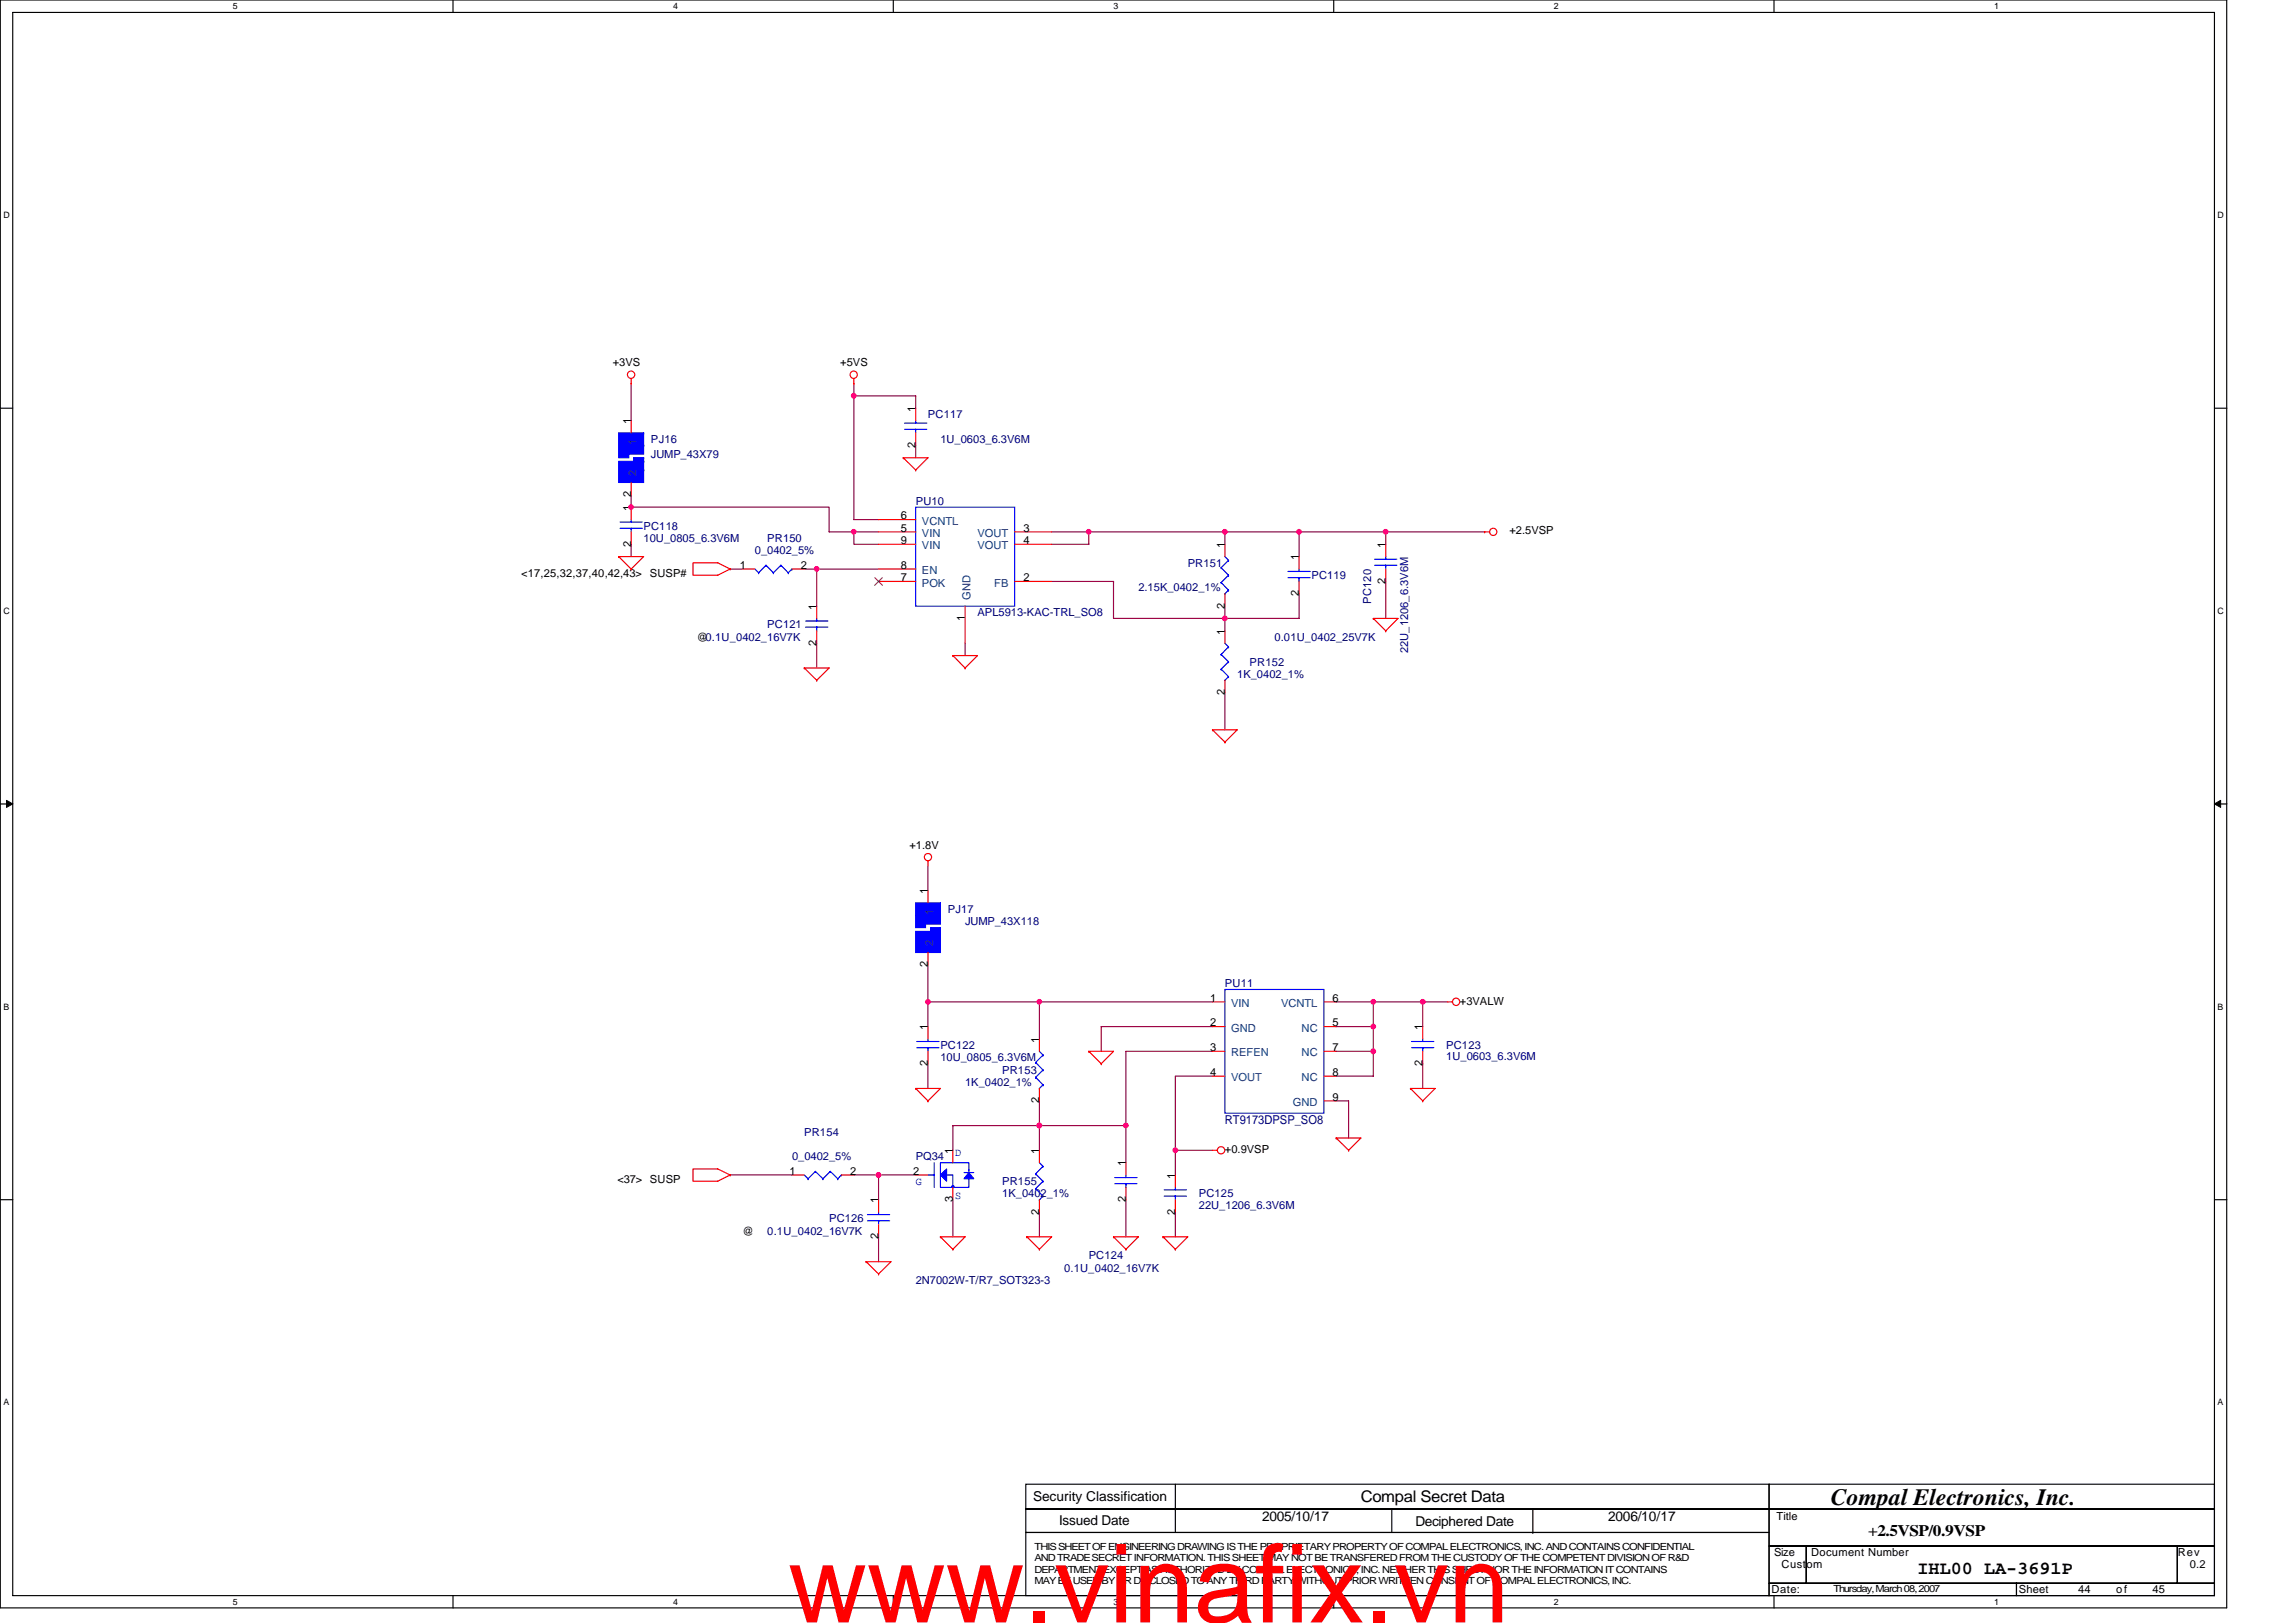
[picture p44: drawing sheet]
<svg xmlns="http://www.w3.org/2000/svg" width="297mm" height="210mm" viewBox="0 0 297 210" stroke-linecap="round" stroke-linejoin="round" font-family="sans-serif">
<defs><g id="words">
<text font-size="14.1" fill="#f00" x="102" y="209.9">www.vinafix.vn</text>
<text font-size="3" x="236.9" y="194.8">Compal Electronics, Inc.</text>
<text font-size="2.4" x="248.1" y="203.6">IHL00 LA-3691P</text>
<g font-size="2.1">
<text x="176.1" y="194.4">Compal Secret Data</text>
<text x="241.7" y="198.7">+2.5VSP/0.9VSP</text>
</g>
<g font-size="1.8">
<text x="133.7" y="194.2">Security Classification</text>
<text x="137" y="197.3">Issued Date</text>
<text x="163.3" y="196.8">2005/10/17</text>
<text x="183.1" y="197.4">Deciphered Date</text>
<text x="208.1" y="196.8">2006/10/17</text>
</g>
<text font-size="1.6" fill="#000080" x="158.5" y="145.4">RT9173DPSP_SO8</text>
<g font-size="1.4">
<text x="79.3" y="47.4">+3VS</text>
<text x="108.7" y="47.4">+5VS</text>
<text x="118.4" y="53.3" transform="rotate(-90 118.4 53.3)">1</text>
<text x="81.6" y="54.9" transform="rotate(-90 81.6 54.9)">1</text>
<text x="118.4" y="57.9" transform="rotate(-90 118.4 57.9)">2</text>
<text x="81.6" y="64.3" transform="rotate(-90 81.6 64.3)">2</text>
<text x="81.6" y="70.7" transform="rotate(-90 81.6 70.7)">2</text>
<text x="81.6" y="66.1" transform="rotate(-90 81.6 66.1)">1</text>
<text x="116.5" y="70.4">9</text>
<text x="116.5" y="67.2">6</text>
<text x="116.5" y="68.8">5</text>
<text x="132.4" y="70.4">4</text>
<text x="132.4" y="68.8">3</text>
<text x="158.5" y="70.9" transform="rotate(-90 158.5 70.9)">1</text>
<text x="179.3" y="70.9" transform="rotate(-90 179.3 70.9)">1</text>
<text x="195.3" y="69.2">+2.5VSP</text>
<text x="67.4" y="74.6">&lt;17,25,32,37,40,42,43&gt; SUSP#</text>
<text x="95.7" y="73.6">1</text>
<text x="103.6" y="73.6">2</text>
<text x="116.5" y="73.6">8</text>
<text x="116.5" y="75.2">7</text>
<text x="132.4" y="75.2">2</text>
<text x="168" y="77.2" transform="rotate(-90 168 77.2)">2</text>
<text x="168" y="72.5" transform="rotate(-90 168 72.5)">1</text>
<text x="179.3" y="75.5" transform="rotate(-90 179.3 75.5)">2</text>
<text x="90.1" y="82.9">@0.1U_0402_16V7K</text>
<text x="105.6" y="83.5" transform="rotate(-90 105.6 83.5)">2</text>
<text x="105.6" y="78.9" transform="rotate(-90 105.6 78.9)">1</text>
<text x="124.8" y="80.3" transform="rotate(-90 124.8 80.3)">1</text>
<text x="158.5" y="82.1" transform="rotate(-90 158.5 82.1)">1</text>
<text x="158.5" y="78.7" transform="rotate(-90 158.5 78.7)">2</text>
<text x="158.5" y="89.9" transform="rotate(-90 158.5 89.9)">2</text>
<text x="117.7" y="109.8">+1.8V</text>
<text x="120" y="115.7" transform="rotate(-90 120 115.7)">1</text>
<text x="120" y="125.2" transform="rotate(-90 120 125.2)">2</text>
<text x="156.5" y="129.6">1</text>
<text x="172.4" y="129.6">6</text>
<text x="188.9" y="130">+3VALW</text>
<text x="120" y="137.9" transform="rotate(-90 120 137.9)">2</text>
<text x="120" y="133.3" transform="rotate(-90 120 133.3)">1</text>
<text x="134.4" y="134.9" transform="rotate(-90 134.4 134.9)">1</text>
<text x="156.5" y="132.8">2</text>
<text x="156.5" y="136">3</text>
<text x="172.4" y="132.8">5</text>
<text x="172.4" y="136">7</text>
<text x="184" y="137.9" transform="rotate(-90 184 137.9)">2</text>
<text x="184" y="133.3" transform="rotate(-90 184 133.3)">1</text>
<text x="134.4" y="142.7" transform="rotate(-90 134.4 142.7)">2</text>
<text x="156.5" y="139.2">4</text>
<text x="172.4" y="139.2">8</text>
<text x="172.4" y="142.4">9</text>
<text x="123.3" y="149.3" transform="rotate(-90 123.3 149.3)">1</text>
<text x="134.4" y="149.3" transform="rotate(-90 134.4 149.3)">1</text>
<text x="158.5" y="149.2">+0.9VSP</text>
<text x="79.9" y="153">&lt;37&gt; SUSP</text>
<text x="102.1" y="152">1</text>
<text x="110" y="152">2</text>
<text x="113.6" y="155.7" transform="rotate(-90 113.6 155.7)">1</text>
<text x="118.1" y="152">2</text>
<text x="123.3" y="155.6" transform="rotate(-90 123.3 155.6)">3</text>
<text x="145.6" y="155.6" transform="rotate(-90 145.6 155.6)">2</text>
<text x="145.6" y="150.9" transform="rotate(-90 145.6 150.9)">1</text>
<text x="152" y="152.5" transform="rotate(-90 152 152.5)">1</text>
<text x="96.1" y="159.7">@</text>
<text x="113.6" y="160.4" transform="rotate(-90 113.6 160.4)">2</text>
<text x="134.4" y="157.2" transform="rotate(-90 134.4 157.2)">2</text>
<text x="152" y="157.2" transform="rotate(-90 152 157.2)">2</text>
<text x="229.8" y="196.7">Title</text>
<text x="229.5" y="201.3">Size</text>
<text x="230.5" y="202.9">Custom</text>
<text x="234.3" y="201.3">Document Number</text>
<text x="281.7" y="201.3">Rev</text>
<text x="283.3" y="202.9">0.2</text>
<text x="229.2" y="206.1">Date:</text>
<text x="261.2" y="206.1">Sheet</text>
<text x="268.9" y="206.1">44</text>
<text x="273.8" y="206.1">of</text>
<text x="278.5" y="206.1">45</text>
</g>
<g font-size="1.4" fill="#004080">
<text x="82.3" y="57.6" transform="rotate(-90 82.3 57.6)">1</text>
<text x="82.3" y="61.6" transform="rotate(-90 82.3 61.6)">2</text>
<text x="119.3" y="71.1">VIN</text>
<text x="119.3" y="67.9">VCNTL</text>
<text x="119.3" y="69.5">VIN</text>
<text x="126.4" y="71.1">VOUT</text>
<text x="126.4" y="69.5">VOUT</text>
<text x="119.3" y="74.3">EN</text>
<text x="119.3" y="75.9">POK</text>
<text x="125.5" y="77.6" transform="rotate(-90 125.5 77.6)">GND</text>
<text x="128.6" y="75.9">FB</text>
<text x="120.7" y="118.4" transform="rotate(-90 120.7 118.4)">1</text>
<text x="120.7" y="122.4" transform="rotate(-90 120.7 122.4)">2</text>
<text x="159.3" y="130.3">VIN</text>
<text x="165.7" y="130.3">VCNTL</text>
<text x="159.3" y="133.5">GND</text>
<text x="159.3" y="136.7">REFEN</text>
<text x="168.4" y="133.5">NC</text>
<text x="168.4" y="136.7">NC</text>
<text x="159.3" y="139.9">VOUT</text>
<text x="167.3" y="143.1">GND</text>
<text x="168.4" y="139.9">NC</text>
</g>
<g font-size="1.4" fill="#000080">
<text x="84.2" y="57.3">PJ16</text>
<text x="84.2" y="59.2">JUMP_43X79</text>
<text x="120.1" y="54.1">PC117</text>
<text x="121.7" y="57.3">1U_0603_6.3V6M</text>
<text x="118.5" y="65.3">PU10</text>
<text x="83.3" y="68.5">PC118</text>
<text x="83.3" y="70.1">10U_0805_6.3V6M</text>
<text x="97.7" y="71.7">0_0402_5%</text>
<text x="99.3" y="70.1">PR150</text>
<text x="147.3" y="76.5">2.15K_0402_1%</text>
<text x="153.7" y="73.3">PR151</text>
<text x="169.7" y="74.9">PC119</text>
<text x="99.3" y="81.3">PC121</text>
<text x="126.5" y="79.7">APL5913-KAC-TRL_SO8</text>
<text x="164.9" y="82.9">0.01U_0402_25V7K</text>
<text x="177.4" y="78.1" transform="rotate(-90 177.4 78.1)">PC120</text>
<text x="160.1" y="87.7">1K_0402_1%</text>
<text x="161.7" y="86.1">PR152</text>
<text x="182.2" y="84.5" transform="rotate(-90 182.2 84.5)">22U_1206_6.3V6M</text>
<text x="122.6" y="118.1">PJ17</text>
<text x="124.9" y="119.7">JUMP_43X118</text>
<text x="158.5" y="127.7">PU11</text>
<text x="121.7" y="135.7">PC122</text>
<text x="121.7" y="137.3">10U_0805_6.3V6M</text>
<text x="187.1" y="135.7">PC123</text>
<text x="187.1" y="137.2">1U_0603_6.3V6M</text>
<text x="124.9" y="140.5">1K_0402_1%</text>
<text x="129.7" y="138.9">PR153</text>
<text x="104.1" y="146.9">PR154</text>
<text x="102.5" y="150.1">0_0402_5%</text>
<text x="118.5" y="150.1">PQ34</text>
<text x="129.7" y="153.3">PR155</text>
<text x="129.7" y="154.9">1K_0402_1%</text>
<text x="155.1" y="154.9">PC125</text>
<text x="99.3" y="159.7">0.1U_0402_16V7K</text>
<text x="107.3" y="158.1">PC126</text>
<text x="155.1" y="156.4">22U_1206_6.3V6M</text>
<text x="118.5" y="166.1">2N7002W-T/R7_SOT323-3</text>
<text x="137.7" y="164.5">0.1U_0402_16V7K</text>
<text x="140.9" y="162.9">PC124</text>
</g>
<g font-size="1.4" fill="#00f">
<text x="123.6" y="149.5">D</text>
<text x="118.5" y="153.3">G</text>
<text x="123.6" y="155.1">S</text>
</g>
<g font-size="1.3">
<text x="133.8" y="200.5">THIS SHEET OF ENGINEERING DRAWING IS THE PROPRIETARY PROPERTY OF COMPAL ELECTRONICS, INC. AND CONTAINS CONFIDENTIAL</text>
<text x="133.8" y="202">AND TRADE SECRET INFORMATION. THIS SHEET MAY NOT BE TRANSFERED FROM THE CUSTODY OF THE COMPETENT DIVISION OF R&amp;D</text>
<text x="133.8" y="203.5">DEPARTMENT EXCEPT AS AUTHORIZED BY COMPAL ELECTRONICS, INC. NEITHER THIS SHEET NOR THE INFORMATION IT CONTAINS</text>
<text x="133.8" y="204.9">MAY BE USED BY OR DISCLOSED TO ANY THIRD PARTY WITHOUT PRIOR WRITTEN CONSENT OF COMPAL ELECTRONICS, INC.</text>
<text x="237.2" y="206">Thursday, March 08, 2007</text>
</g>
<g font-size="1.1">
<text x="30.1" y="1.2">5</text>
<text x="87.1" y="1.2">4</text>
<text x="144" y="1.2">3</text>
<text x="201" y="1.2">2</text>
<text x="258" y="1.2">1</text>
<text x=".4" y="28.2">D</text>
<text x="286.9" y="28.2">D</text>
<text x=".4" y="79.4">C</text>
<text x="286.9" y="79.4">C</text>
<text x=".4" y="130.6">B</text>
<text x="286.9" y="130.6">B</text>
<text x=".4" y="181.8">A</text>
<text x="286.9" y="181.8">A</text>
<text x="30.1" y="207.6">5</text>
<text x="87.1" y="207.6">4</text>
<text x="144" y="207.6">3</text>
<text x="201" y="207.6">2</text>
<text x="258" y="207.6">1</text>
</g>
</g></defs>
<path d="M0 0h288.1v208h-288.1zM1.6 1.6h284.9v204.8h-284.9z" fill="none" stroke="#000" stroke-width=".15"/>
<g fill="#fff">
<path d="M30.1 .2h.6v1.2h-.6z"/>
<path d="M30.1 206.6h.6v1.3h-.6z"/>
</g>
<path d="M58.6 0v1.6M58.6 206.4v1.6" fill="none" stroke="#000" stroke-width=".15"/>
<g fill="#fff">
<path d="M87.1 .2h.6v1.2h-.6z"/>
<path d="M87.1 206.6h.6v1.3h-.6z"/>
</g>
<path d="M115.6 0v1.6M115.6 206.4v1.6" fill="none" stroke="#000" stroke-width=".15"/>
<g fill="#fff">
<path d="M144 .2h.6v1.2h-.6z"/>
<path d="M144 206.6h.6v1.3h-.6z"/>
</g>
<path d="M172.5 0v1.6M172.5 206.4v1.6" fill="none" stroke="#000" stroke-width=".15"/>
<g fill="#fff">
<path d="M201 .2h.6v1.2h-.6z"/>
<path d="M201 206.6h.6v1.3h-.6z"/>
</g>
<path d="M229.5 0v1.6M229.5 206.4v1.6" fill="none" stroke="#000" stroke-width=".15"/>
<g fill="#fff">
<path d="M258 .2h.6v1.2h-.6z"/>
<path d="M258 206.6h.6v1.3h-.6z"/>
<path d="M.4 27.2h.8v1.3h-.8z"/>
<path d="M286.9 27.2h.8v1.3h-.8z"/>
<path d="M.4 78.4h.8v1.3h-.8z"/>
<path d="M286.9 78.4h.8v1.3h-.8z"/>
</g>
<path d="M0 52.8h1.6M286.5 52.8h1.6" fill="none" stroke="#000" stroke-width=".15"/>
<g fill="#fff">
<path d="M.4 129.6h.8v1.3h-.8z"/>
<path d="M286.9 129.6h.7v1.3h-.7z"/>
</g>
<path d="M0 104h1.6M286.5 104h1.6" fill="none" stroke="#000" stroke-width=".15"/>
<path d="M.8 103.5l.8 .5-.8 .5zM286.5 104l.8-.5v1z" fill="#000" stroke="#000" stroke-width=".13"/>
<g fill="#fff">
<path d="M.4 180.8h.8v1.3h-.8z"/>
<path d="M286.9 180.8h.7v1.3h-.7z"/>
</g>
<g fill="none" stroke="#000" stroke-width=".15">
<path d="M0 155.2h1.6M286.5 155.2h1.6M132.7 192h96.2v3.2h-96.2zM132.7 195.2h96.2v3.1h-96.2zM132.7 198.3h96.2v8.1h-96.2zM152.1 195.2h.1M152.1 195.2v3.1M152.1 192v3.2M180.1 195.2v3.1M198.3 198.3h.1M198.3 195.2v3.1M228.9 192h57.6v3.2h-57.6z"/>
<path d="M228.9 195.2h57.6v4.8h-57.6zM228.9 204.8h32v1.6h-32zM228.9 200h4.8v4.8h-4.8zM233.7 200h48v4.8h-48zM260.9 204.8h25.6v1.6h-25.6zM281.7 200h4.8v4.8h-4.8z"/>
</g>
<g fill="none" stroke="#800040" stroke-width=".15">
<path d="M81.7 49.6v4.8M110.5 49.6v1.6h8v1.6M110.5 51.2v16h3.2M118.5 57.6v1.6M81.7 64v1.6h25.6v3.2h3.2v1.6h3.2M81.7 70.4v1.6M94.5 73.6h1.6M104.1 73.6h1.6M105.7 73.6v4.8M105.7 73.6h8M110.5 68.8h3.2M136.1 68.8h4.8v1.6h-4.8"/>
<path d="M136.1 75.2h8M140.9 68.8h17.6M144.1 75.2v4.8h14.4M144.1 75.2h.1M158.5 68.8h9.6M158.5 68.8v1.6M158.5 78.4v1.6M168.1 68.8h11.2M168.1 68.8v3.2M168.1 76.8v3.2h-9.6M179.3 68.8h12.8M179.3 68.8v1.6"/>
<path d="M179.3 75.2v4.8M105.7 83.2v3.2M124.9 83.2v1.6M158.5 80v1.6M158.5 89.6v4.8M120.1 112v3.2M120.1 129.6v3.2M120.1 137.6v3.2M120.1 129.6h14.4v4.8M120.1 124.8v4.8M134.5 129.6h22.4M156.9 132.8h-14.4v3.2"/>
<path d="M156.9 139.2h-4.8v9.6h4.8M156.9 136h-11.2v14.4M172.9 136h4.8M172.9 132.8h4.8M172.9 129.6h4.8v3.2M177.7 136v3.2h-4.8M177.7 132.8v3.2M177.7 129.6h6.4M184.1 129.6h3.2M184.1 137.6v3.2M184.1 129.6v3.2M94.5 152h8"/>
<path d="M110.5 152h3.2M113.7 152v3.2M113.7 152h4.8M123.3 155.2v4.8M134.5 156.8v3.2M134.5 145.6h-11.2v3.2M134.5 142.4v3.2M134.5 145.6h11.2M134.5 145.6v3.2M145.7 155.2v4.8M152.1 148.8v3.2M152.1 156.8v3.2"/>
<path d="M172.9 142.4h1.6v4.8M113.7 160v3.2"/>
</g>
<g fill="none" stroke="#f00" stroke-width=".15">
<path d="M81.7 49.6h.1M81.7 49v.6M81.7 54.4v1.6M110.5 49.6h.1M110.5 49v.6M116.9 59.2h3.2l-1.6 1.6M116.9 59.2h.1M116.9 59.2l1.6 1.6M118.5 52.8v1.6M118.5 56v1.6M80 72h3.3l-1.6 1.6M80 72h.1"/>
<path d="M80 72l1.7 1.6M81.7 73.6h.1M81.7 62.4v1.6M81.7 65.6v1.6M81.7 68.8v1.6M89.7 72.8h3.2l1.6 .8-1.6 .8h-3.2zM94.5 73.6h.1M96.1 73.6h1.6M102.5 73.6h1.6M105.7 78.4v1.6M113.7 68.8h4.8M113.7 70.4h4.8"/>
<path d="M113.7 73.6h4.8M113.7 67.2h4.8M113.7 75.2h4.8M118.5 60.8h.1M124.9 78.4v4.8M131.3 68.8h4.8M131.3 70.4h4.8M131.3 75.2h4.8M158.5 70.4v1.6M158.5 76.8v1.6M168.1 72v1.6M168.1 75.2v1.6"/>
<path d="M179.3 70.4v1.6M179.3 73.6v1.6M192.1 68.8h.1M192.1 68.8h.6M104.1 86.4h3.2l-1.6 1.6M104.1 86.4h.1M104.1 86.4l1.6 1.6M105.7 88h.1M105.7 81.6v1.6M123.3 84.8h3.2l-1.6 1.6M123.3 84.8h.1M123.3 84.8l1.6 1.6"/>
<path d="M124.9 86.4h.1M156.9 94.4h3.2l-1.6 1.6M156.9 94.4h.1M156.9 94.4l1.6 1.6M158.5 96h.1M158.5 81.6v1.6M158.5 88v1.6M177.7 80h3.2l-1.6 1.6M177.7 80h.1M177.7 80l1.6 1.6M179.3 81.6h.1M120.1 111.4v.6"/>
<path d="M120.1 115.2v1.6M120.1 123.2v1.6M120.1 132.8v1.6M120.1 136v1.6M134.5 134.4v1.6M140.9 136h3.2l-1.6 1.6M140.9 136h.1M140.9 136l1.6 1.6M142.5 137.6h.1M156.9 132.8h1.6M156.9 129.6h1.6M156.9 136h1.6"/>
<path d="M156.9 139.2h1.6M171.3 132.8h1.6M171.3 129.6h1.6M171.3 136h1.6M171.3 139.2h1.6M184.1 132.8v1.6M184.1 136v1.6M187.3 129.6h.6M89.7 151.2h3.2l1.6 .8-1.6 .8h-3.2zM94.5 152h.1M102.5 152h1.6M108.9 152h1.6"/>
<path d="M113.7 155.2v1.6M113.7 158.4v1.6M118.5 140.8h3.2l-1.6 1.6M118.5 140.8h.1M118.5 140.8l1.6 1.6M118.5 152h1.6M120.1 142.4h.1M123.3 148.8v1.6M123.3 153.6v1.6M134.5 140.8v1.6M134.5 148.8v1.6M134.5 155.2v1.6"/>
<path d="M145.7 150.4v1.6M145.7 153.6v1.6M152.1 152v1.6M152.1 155.2v1.6M156.9 148.8h.6M171.3 142.4h1.6M172.9 147.2h3.2l-1.6 1.6M172.9 147.2h.1M172.9 147.2l1.6 1.6M174.5 148.8h.1M182.5 140.8h3.2l-1.6 1.6M182.5 140.8h.1"/>
<path d="M182.5 140.8l1.6 1.6M184.1 142.4h.1M112.1 163.2h3.2l-1.6 1.6M112.1 163.2h.1M112.1 163.2l1.6 1.6M113.7 164.8h.1M121.7 160h3.2l-1.6 1.6M121.7 160h.1M121.7 160l1.6 1.6M123.3 161.6h.1M132.9 160h3.2l-1.6 1.6M132.9 160h.1"/>
<path d="M132.9 160l1.6 1.6M134.5 161.6h.1M144.1 160h3.2l-1.6 1.6M144.1 160h.1M144.1 160l1.6 1.6M145.7 161.6h.1M150.5 160h3.2l-1.6 1.6M150.5 160h.1M150.5 160l1.6 1.6M152.1 161.6h.1"/>
<circle cx="81.6" cy="48.5" r=".48"/>
<circle cx="110.4" cy="48.5" r=".47"/>
<circle cx="193.2" cy="68.8" r=".47"/>
<circle cx="120.1" cy="110.9" r=".47"/>
<circle cx="188.4" cy="129.6" r=".47"/>
<circle cx="158" cy="148.8" r=".47"/>
</g>
<g fill="#00f" stroke="#00f" stroke-width=".15">
<path d="M80 56v1.6h3.3v-1.6z" fill-rule="evenodd"/>
<path d="M80 57.6v1.1h3.3v-1.1z" fill-rule="evenodd"/>
<path d="M80 58.7v.5h1.3v-.5z" fill-rule="evenodd"/>
<path d="M82 59.2v.5h1.3v-.5z" fill-rule="evenodd"/>
<path d="M80 59.7v1.1h3.3v-1.1z" fill-rule="evenodd"/>
<path d="M80 60.8v1.6h3.3v-1.6z" fill-rule="evenodd"/>
<path d="M118.5 116.8v1.6h3.2v-1.6z" fill-rule="evenodd"/>
<path d="M118.5 118.4v1.1h3.2v-1.1z" fill-rule="evenodd"/>
<path d="M118.5 119.5v.5h1.2v-.5z" fill-rule="evenodd"/>
<path d="M120.4 120v.5h1.3v-.5z" fill-rule="evenodd"/>
<path d="M118.5 120.5v1.1h3.2v-1.1z" fill-rule="evenodd"/>
<path d="M118.5 121.6v1.6h3.2v-1.6z" fill-rule="evenodd"/>
<path d="M121.7 152l.8-.8v1.6z" fill-rule="evenodd"/>
<path d="M125.3 151.7l.7 .8h-1.3z" fill-rule="evenodd"/>
</g>
<g fill="none" stroke="#00f" stroke-width=".15">
<path d="M117 55.5h2.9M117 54.7h2.9M118.5 54.4v.3M118.5 55.5h.1M118.5 55.5v.5M80.2 68.3h2.9M80.2 67.5h2.9M81.7 67.2v.3M81.7 68.3h.1M81.7 68.3v.5M97.7 73.6l.4 .5M98.1 74.1h.1"/>
<path d="M99.1 73.1h.1M99.1 73.1l-1 1M99.1 73.1l1 1M100.1 74.1h.1M101 73.1h.1M101 73.1l-.9 1M101 73.1l1 1M102 74.1h.1M102.5 73.6h.1M102.5 73.6l-.5 .5M118.5 65.6h12.8v12.8h-12.8zM158 73.4h.1"/>
<path d="M158 75.4h.1M158 73.4l.9 1M158 75.4l.9 .9M158.5 76.8h.1M158.5 72l.4 .5M158.9 72.5h.1M158.9 74.4h.1M158.9 76.3h.1M158.9 72.5l-.9 .9M158.9 74.4l-.9 1M158.9 76.3l-.4 .5M166.6 74.7h2.9"/>
<path d="M166.6 73.9h2.9M168.1 73.6v.3M168.1 74.7h.1M168.1 74.7v.5M177.8 73.1h2.9M177.8 72.3h2.9M179.3 72v.3M179.3 73.1h.1M179.3 73.1v.5M104.2 81.1h2.9M104.2 80.3h2.9M105.7 80v.3"/>
<path d="M105.7 81.1h.1M105.7 81.1v.5M158 84.7h.1M158 86.6h.1M158 84.7l.9 .9M158 86.6l.9 .9M158.5 88h.1M158.5 83.2l.4 .5M158.9 83.7h.1M158.9 85.6h.1M158.9 87.5h.1M158.9 83.7l-.9 1"/>
<path d="M158.9 85.6l-.9 1M158.9 87.5l-.4 .5M118.6 135.6h2.9M118.6 134.7h2.9M120.1 134.4v.3M120.1 135.6h.1M120.1 135.6v.4M134 137.5h.1M134 139.4h.1M134 137.5l.9 .9M134 139.4l.9 1M134.5 136l.4 .5"/>
<path d="M134.9 136.5h.1M134.9 138.4h.1M134.9 136.5l-.9 1M134.9 138.4l-.9 1M158.5 128h12.8v16h-12.8zM182.6 135.6h2.9M182.6 134.7h2.9M184.1 134.4v.3M184.1 135.6h.1M184.1 135.6v.4M104.1 152l.4 .5M104.5 152.5h.1"/>
<path d="M105.5 151.6h.1M105.5 151.6l-1 .9M105.5 151.6l1 .9M106.5 152.5h.1M107.4 151.6h.1M107.4 151.6l-.9 .9M107.4 151.6l1 .9M108.4 152.5h.1M108.9 152h.1M108.9 152l-.5 .5M112.2 157.9h2.9M112.2 157.1h2.9"/>
<path d="M113.7 156.8v.3M113.7 157.9h.1M113.7 157.9v.5M120.1 152h.8M120.9 150.4v3.2M123.1 153.6v-.1h.3v.1h-.1M123.3 153.6h.1M124.7 151.7h1.3M125.3 151.7v-1.3h-3.6v3.2h1.6v-1.6h-.8M125.3 152.5v1.1h-2M134 151.9h.1M134 153.8h.1"/>
<path d="M134 151.9l.9 .9M134 153.8l.9 .9M134.5 140.8h.1M134.5 155.2h.1M134.5 150.4l.4 .5M134.9 140.4h.1M134.9 150.9h.1M134.9 152.8h.1M134.9 154.7h.1M134.9 140.4l-.4 .4M134.9 150.9l-.9 1M134.9 152.8l-.9 1"/>
<path d="M134.9 154.7l-.4 .5M144.2 153.1h2.9M144.2 152.4h2.9M145.7 152v.4M145.7 153.1h.1M145.7 153.1v.5M150.6 154.7h2.9M150.6 153.9h2.9M152.1 153.6v.3M152.1 154.7h.1M152.1 154.7v.5"/>
</g>
<path d="M113.2 74.7l1 1M114.1 74.7l-.9 1" fill="none" stroke="#804000" stroke-width=".13"/>
<g fill="#f0f" stroke="#f0f" stroke-width=".15">
<circle cx="120.1" cy="129.6" r=".31"/>
<circle cx="134.5" cy="129.6" r=".31"/>
<circle cx="184.1" cy="129.6" r=".31"/>
<circle cx="177.7" cy="136" r=".32"/>
<circle cx="177.7" cy="132.8" r=".31"/>
<circle cx="134.5" cy="145.6" r=".31"/>
<circle cx="152.1" cy="148.8" r=".31"/>
<circle cx="177.7" cy="129.6" r=".31"/>
<circle cx="145.7" cy="145.6" r=".31"/>
<circle cx="113.6" cy="152" r=".32"/>
<circle cx="105.6" cy="73.6" r=".31"/>
<circle cx="110.4" cy="51.2" r=".32"/>
<circle cx="81.6" cy="65.6" r=".31"/>
<circle cx="110.5" cy="68.8" r=".31"/>
<circle cx="140.8" cy="68.8" r=".31"/>
<circle cx="179.3" cy="68.8" r=".31"/>
<circle cx="168.1" cy="68.8" r=".31"/>
<circle cx="158.5" cy="68.8" r=".31"/>
<circle cx="158.5" cy="80" r=".32"/>
</g>
<use href="#words"/>
</svg>
